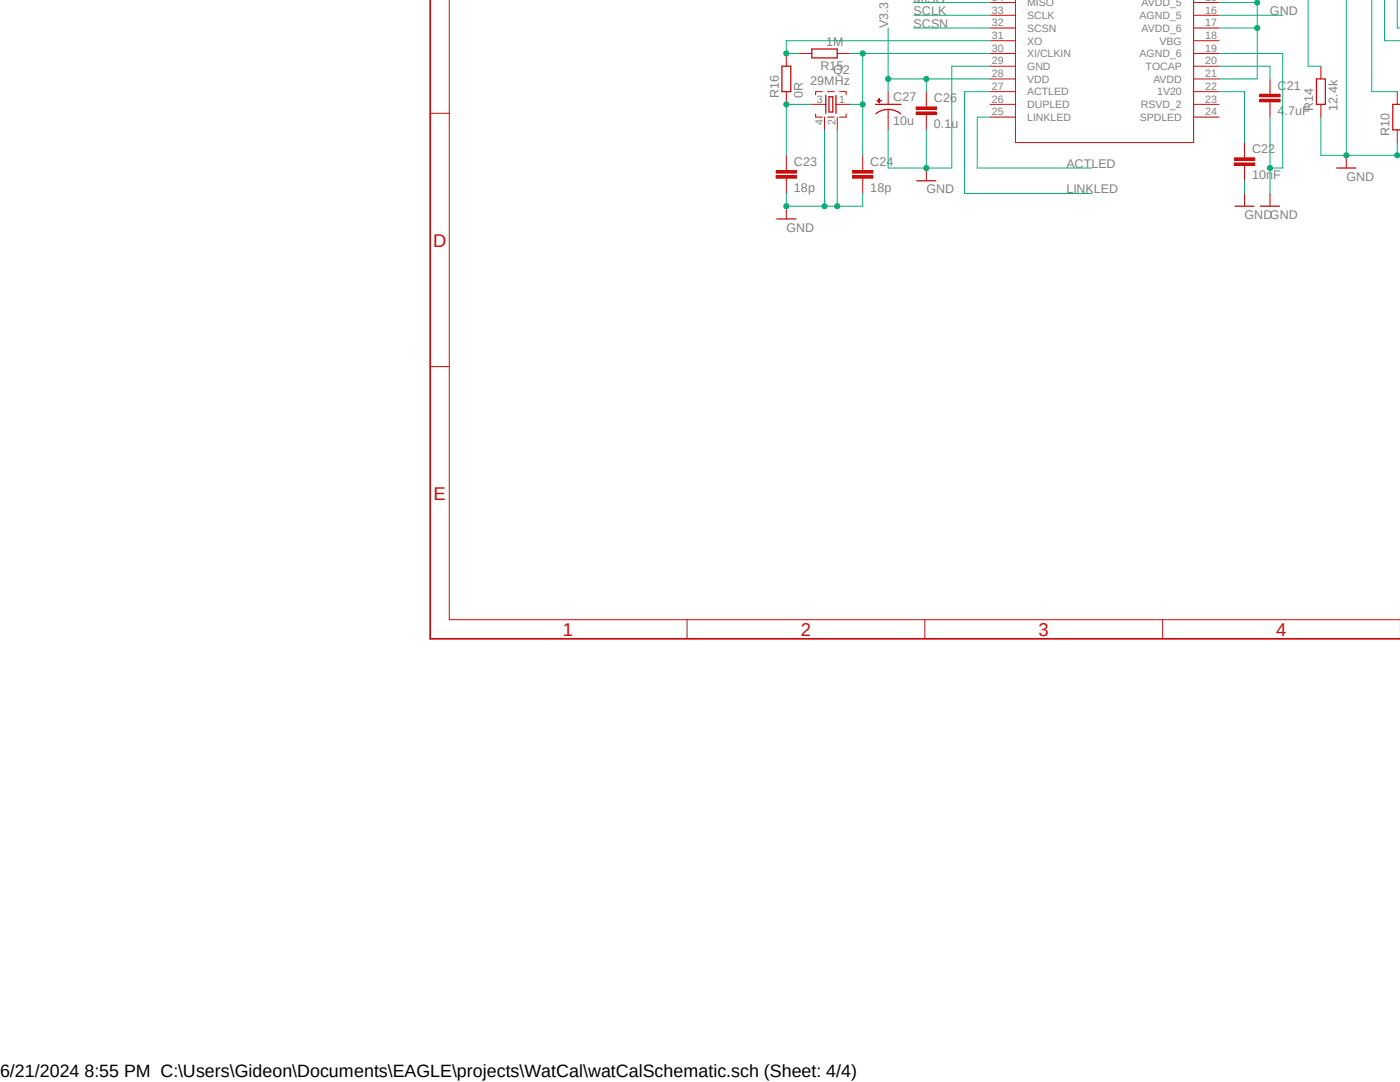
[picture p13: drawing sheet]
<svg xmlns="http://www.w3.org/2000/svg" width="279mm" height="216mm" viewBox="0 0 279 216" stroke-linecap="round" stroke-linejoin="round" font-family="sans-serif">
<defs><g id="words">
<g font-size="3.7" fill="#c90d0c">
<text x="86.4" y="49.2">D</text>
<text x="86.5" y="99.7">E</text>
<text x="112.4" y="126.9">1</text>
<text x="159.8" y="126.9">2</text>
<text x="207.3" y="126.9">3</text>
<text x="254.7" y="126.9">4</text>
</g>
<text font-size="3.6" x="0" y="214.9">6/21/2024 8:55 PM C:\Users\Gideon\Documents\EAGLE\projects\WatCal\watCalSchematic.sch (Sheet: 4/4)</text>
<g font-size="2.5" fill="#808080">
<text x="177.3" y="5.6" transform="rotate(-90 177.3 5.6)">V3.3</text>
<text x="182.3" y="5.6">SCSN</text>
<text x="182.3" y="3">SCLK</text>
<text x="182.3" y=".5">MISO</text>
<text x="253.5" y="3">GND</text>
<text x="164.9" y="9.1">1M</text>
<text x="161.7" y="17">29MHz</text>
<text x="163.7" y="14">R15</text>
<text x="166.3" y="14.7">Q2</text>
<text x="255" y="17.9">C21</text>
<text x="155.5" y="19.6" transform="rotate(-90 155.5 19.6)">R16</text>
<text x="160.2" y="19.6" transform="rotate(-90 160.2 19.6)">0R</text>
<text x="178.3" y="20.2">C27</text>
<text x="186.4" y="20.4">C26</text>
<text x="255" y="23">4.7uF</text>
<text x="262.1" y="22.1" transform="rotate(-90 262.1 22.1)">R14</text>
<text x="266.9" y="22.1" transform="rotate(-90 266.9 22.1)">12.4k</text>
<text x="178.3" y="25">10u</text>
<text x="186.4" y="25.5">0.1u</text>
<text x="277.3" y="27.2" transform="rotate(-90 277.3 27.2)">R10</text>
<text x="158.5" y="33.1">C23</text>
<text x="173.7" y="33.1">C24</text>
<text x="212.8" y="33.5">ACTLED</text>
<text x="249.9" y="35.7">10nF</text>
<text x="249.9" y="30.6">C22</text>
<text x="158.5" y="38.2">18p</text>
<text x="173.7" y="38.2">18p</text>
<text x="184.9" y="38.6">GND</text>
<text x="212.8" y="38.6">LINKLED</text>
<text x="268.7" y="36.1">GND</text>
<text x="156.9" y="46.2">GND</text>
<text x="248.4" y="43.7">GNDGND</text>
</g>
<g font-size="2.1" fill="#808080">
<text x="197.9" y="5.2">32</text>
<text x="197.9" y="2.7">33</text>
<text x="197.9" y=".2">34</text>
<text x="205" y="3.8">SCLK</text>
<text x="205" y="1.3">MISO</text>
<text x="227.4" y="3.8">AGND_5</text>
<text x="227.8" y="1.3">AVDD_5</text>
<text x="240.5" y=".2">15</text>
<text x="240.5" y="2.7">16</text>
<text x="240.5" y="5.2">17</text>
<text x="197.9" y="10.3">30</text>
<text x="197.9" y="7.8">31</text>
<text x="205" y="11.4">XI/CLKIN</text>
<text x="205" y="8.9">XO</text>
<text x="205" y="6.3">SCSN</text>
<text x="227.4" y="11.4">AGND_6</text>
<text x="227.8" y="6.3">AVDD_6</text>
<text x="231.4" y="8.9">VBG</text>
<text x="240.5" y="7.8">18</text>
<text x="240.5" y="10.3">19</text>
<text x="197.9" y="17.9">27</text>
<text x="197.9" y="15.4">28</text>
<text x="197.9" y="12.9">29</text>
<text x="205" y="16.5">VDD</text>
<text x="205" y="14">GND</text>
<text x="228.6" y="14">TOCAP</text>
<text x="230.2" y="16.5">AVDD</text>
<text x="240.5" y="12.9">20</text>
<text x="240.5" y="15.4">21</text>
<text x="240.5" y="17.9">22</text>
<text x="163" y="20.5">3</text>
<text x="167.5" y="20.5">1</text>
<text x="197.9" y="23">25</text>
<text x="197.9" y="20.5">26</text>
<text x="205" y="21.6">DUPLED</text>
<text x="205" y="19">ACTLED</text>
<text x="227.7" y="21.6">RSVD_2</text>
<text x="230.9" y="19">1V20</text>
<text x="240.5" y="20.5">23</text>
<text x="240.5" y="23">24</text>
<text x="164.2" y="24.9" transform="rotate(-90 164.2 24.9)">4</text>
<text x="166.8" y="24.9" transform="rotate(-90 166.8 24.9)">2</text>
<text x="205" y="24.1">LINKLED</text>
<text x="227.5" y="24.1">SPDLED</text>
</g>
</g></defs>
<path d="M275.7 -.1l-190.4 128.2" fill="none" stroke="#fff" stroke-width=".2"/>
<g fill="none" stroke="#c90d0c" stroke-width=".2">
<path d="M202.6 -.1v28.5h35.6v-28.4M197.6 .5h5M197.6 3h5M197.6 5.6h5M197.6 8.1h5M197.6 10.7h5M197.6 13.2h5M197.6 15.7h5M197.6 18.3h5M238.2 .5h5.1M238.2 3h5.1M238.2 5.6h5.1"/>
<path d="M238.2 8.1h5.1M238.2 10.7h5.1M238.2 13.2h5.1M238.2 15.7h5.1M238.2 18.3h5.1M253.4 18.3v.5M263.6 13.2v2.5M278.8 18.3v2.5M197.6 20.8h5M197.6 23.4h5M238.2 20.8h5.1M238.2 23.4h5.1"/>
<path d="M253.4 20.3v.5M263.6 20.8v2.6M268.7 31v2.5M278.8 25.9v2.5"/>
</g>
<path d="M262.7 15.7h1.8v5.1h-1.8zM266.8 33.5h3.8M279.4 20.8h-1.4v5.1h1.4" fill="none" stroke="#c90d0c" stroke-width=".25"/>
<path d="M251.4 18.8h4.1v.5h-4.1z" fill-rule="evenodd" fill="#c90d0c"/>
<path d="M251.4 18.8h4.1v.5h-4.1z" fill="none" stroke="#c90d0c" stroke-width=".2"/>
<path d="M251.4 19.8h4.1v.5h-4.1z" fill-rule="evenodd" fill="#c90d0c"/>
<path d="M251.4 19.8h4.1v.5h-4.1zM253.4 15.7v2.6M248.4 31v.5M248.4 33v.5M253.4 20.8v2.6" fill="none" stroke="#c90d0c" stroke-width=".2"/>
<path d="M246.3 31.5h4.1v.5h-4.1z" fill-rule="evenodd" fill="#c90d0c"/>
<path d="M246.3 31.5h4.1v.5h-4.1z" fill="none" stroke="#c90d0c" stroke-width=".2"/>
<path d="M246.3 32.5h4.1v.5h-4.1z" fill-rule="evenodd" fill="#c90d0c"/>
<g fill="none" stroke="#c90d0c" stroke-width=".2">
<path d="M164.1 18.3h-1.3v.6M165.1 18.3h1.4M167.5 18.3h1.4v.6M156.9 33.5v.5M156.9 35.6v.5M162 20.8h2.8M162.8 22.7v.7h1.3M164.5 23.4v2.5M165.1 23.4h1.4M166.8 20.8h2.8M167.1 23.4v2.5M168.9 22.7v.7h-1.4"/>
<path d="M246.3 32.5h4.1v.5h-4.1zM248.4 28.4v2.6M248.4 33.5v2.6M248.4 38.6v2.5M253.4 38.6v2.5"/>
</g>
<path d="M164.8 19v3.6M165.4 19.3h.8v3.1h-.8zM166.8 19v3.6M246.5 41.1h3.8M251.5 41.1h3.9" fill="none" stroke="#c90d0c" stroke-width=".25"/>
<path d="M154.9 34h4.1v.5h-4.1z" fill-rule="evenodd" fill="#c90d0c"/>
<path d="M154.9 34h4.1v.5h-4.1z" fill="none" stroke="#c90d0c" stroke-width=".2"/>
<path d="M154.9 35.1h4.1v.5h-4.1z" fill-rule="evenodd" fill="#c90d0c"/>
<path d="M154.9 35.1h4.1v.5h-4.1zM156.9 31v2.5M156.9 36.1v2.5M172.2 33.5v.5M172.2 35.6v.5" fill="none" stroke="#c90d0c" stroke-width=".2"/>
<path d="M170.1 34h4.1v.5h-4.1z" fill-rule="evenodd" fill="#c90d0c"/>
<path d="M170.1 34h4.1v.5h-4.1z" fill="none" stroke="#c90d0c" stroke-width=".2"/>
<path d="M170.1 35.1h4.1v.5h-4.1z" fill-rule="evenodd" fill="#c90d0c"/>
<path d="M156.9 10.7v2.5M156.9 18.3v2.5M159.5 10.7h2.5M167.1 10.7h2.5M170.1 35.1h4.1v.5h-4.1zM172.2 31v2.5M172.2 36.1v2.5M184.9 20.8v.5M184.9 22.9v.5M156.9 41.1v2.6" fill="none" stroke="#c90d0c" stroke-width=".2"/>
<path d="M156 13.2h1.8v5.1h-1.8zM162 9.8h5.1v1.8h-5.1zM155 43.7h3.8" fill="none" stroke="#c90d0c" stroke-width=".25"/>
<path d="M182.8 21.3h4.1v.5h-4.1z" fill-rule="evenodd" fill="#c90d0c"/>
<path d="M182.8 21.3h4.1v.5h-4.1z" fill="none" stroke="#c90d0c" stroke-width=".2"/>
<path d="M182.8 22.4h4.1v.5h-4.1z" fill-rule="evenodd" fill="#c90d0c"/>
<path d="M184.9 18.3v2.5M177.2 21.8v1.6M182.8 22.4h4.1v.5h-4.1zM184.9 23.4v2.5" fill="none" stroke="#c90d0c" stroke-width=".2"/>
<path d="M174.7 20.8h5.1M174.8 22.7a4 4 0 0 1 4.9 0" fill="none" stroke="#c90d0c" stroke-width=".25"/>
<path d="M175 20.1l.9 .1z" fill-rule="evenodd" fill="#c90d0c"/>
<path d="M175 20.1l.9 .1z" fill="none" stroke="#c90d0c" stroke-width=".2"/>
<path d="M175.4 19.7l.1 .8z" fill-rule="evenodd" fill="#c90d0c"/>
<path d="M89.7 -.1v123.8h189.7M175.4 19.7l.1 .8zM177.2 18.3v2.5M85.9 22.6h3.8M177.2 23.4v2.5M184.9 33.5v2.6M85.9 73.2h3.8M137.1 123.7v3.8M184.6 123.7v3.8M232 123.7v3.8" fill="none" stroke="#c90d0c" stroke-width=".2"/>
<path d="M183 36.1h3.8" fill="none" stroke="#c90d0c" stroke-width=".25"/>
<path d="M85.9 -.1v127.6h193.5" fill="none" stroke="#c90d0c" stroke-width=".34"/>
<path d="M177.2 5.6v12.7M184.9 15.7h12.7" fill="none" stroke="#0dab76" stroke-width=".2"/>
<circle cx="177.2" cy="15.7" r=".51" fill="#0dab76"/>
<g fill="none" stroke="#0dab76" stroke-width=".2">
<path d="M177.2 15.7h7.7v2.6"/>
<circle cx="177.2" cy="15.7" r=".51"/>
</g>
<circle cx="184.9" cy="15.7" r=".51" fill="#0dab76"/>
<g fill="none" stroke="#0dab76" stroke-width=".2">
<path d="M250.9 -.1v15.8h-7.6M243.3 5.6h7.6"/>
<circle cx="184.9" cy="15.7" r=".51"/>
</g>
<circle cx="250.9" cy="5.6" r=".51" fill="#0dab76"/>
<g fill="none" stroke="#0dab76" stroke-width=".2">
<path d="M243.3 .5h7.6"/>
<circle cx="250.9" cy="5.6" r=".51"/>
</g>
<circle cx="250.9" cy=".5" r=".51" fill="#0dab76"/>
<g fill="none" stroke="#0dab76" stroke-width=".2">
<path d="M268.7 -.1v31.1h10.1v-2.6M243.3 3h12.7"/>
<circle cx="250.9" cy=".5" r=".51"/>
</g>
<circle cx="268.7" cy="31" r=".51" fill="#0dab76"/>
<g fill="none" stroke="#0dab76" stroke-width=".2">
<path d="M278.8 31h.6"/>
<circle cx="268.7" cy="31" r=".51"/>
</g>
<circle cx="278.8" cy="31" r=".51" fill="#0dab76"/>
<g fill="none" stroke="#0dab76" stroke-width=".2">
<path d="M243.3 10.7h12.7v22.8h-2.6M253.4 23.4v15.2M263.6 23.4v7.6h5.1"/>
<circle cx="278.8" cy="31" r=".51"/>
</g>
<circle cx="253.4" cy="33.5" r=".51" fill="#0dab76"/>
<g fill="none" stroke="#0dab76" stroke-width=".2">
<path d="M156.9 38.6v2.5M172.2 38.6v2.5h-5.1M248.4 36.1v2.5"/>
<circle cx="253.4" cy="33.5" r=".51"/>
</g>
<circle cx="156.9" cy="41.1" r=".51" fill="#0dab76"/>
<g fill="none" stroke="#0dab76" stroke-width=".2">
<path d="M164.5 25.9v15.2M156.9 41.1h10.2"/>
<circle cx="156.9" cy="41.1" r=".51"/>
</g>
<circle cx="164.5" cy="41.1" r=".51" fill="#0dab76"/>
<g fill="none" stroke="#0dab76" stroke-width=".2">
<path d="M167.1 25.9v15.2"/>
<circle cx="164.5" cy="41.1" r=".51"/>
</g>
<circle cx="167.1" cy="41.1" r=".51" fill="#0dab76"/>
<g fill="none" stroke="#0dab76" stroke-width=".2">
<path d="M197.6 13.2h-7.7v20.3h-5v-7.6"/>
<circle cx="167.1" cy="41.1" r=".51"/>
</g>
<circle cx="184.9" cy="33.5" r=".51" fill="#0dab76"/>
<g fill="none" stroke="#0dab76" stroke-width=".2">
<path d="M261.1 -.1v13.3h2.5M273.8 -.1v18.4h5M276.3 -.1v8.2h3.1M278.8 0v5.6h.6M169.6 10.7h28M243.3 18.3h5.1v10.1M243.3 13.2h10.1v2.5M172.2 20.8v10.2M177.2 25.9v7.6h7.7"/>
<circle cx="184.9" cy="33.5" r=".51"/>
</g>
<circle cx="172.2" cy="10.7" r=".51" fill="#0dab76"/>
<g fill="none" stroke="#0dab76" stroke-width=".2">
<path d="M172.2 10.7v10.1h-2.6"/>
<circle cx="172.2" cy="10.7" r=".51"/>
</g>
<circle cx="172.2" cy="20.8" r=".51" fill="#0dab76"/>
<g fill="none" stroke="#0dab76" stroke-width=".2">
<path d="M197.6 8.1h-40.7v2.6h2.6"/>
<circle cx="172.2" cy="20.8" r=".51"/>
</g>
<circle cx="156.9" cy="10.7" r=".51" fill="#0dab76"/>
<g fill="none" stroke="#0dab76" stroke-width=".2">
<path d="M162 20.8h-5.1v10.2"/>
<circle cx="156.9" cy="10.7" r=".51"/>
</g>
<circle cx="156.9" cy="20.8" r=".51" fill="#0dab76"/>
<g fill="none" stroke="#0dab76" stroke-width=".2">
<path d="M182.3 5.6h15.3M182.3 3h15.3M182.3 .5h15.3M197.6 18.3h-5.1v20.3h25.4M197.6 23.4h-2.6v10.1h22.9"/>
<circle cx="156.9" cy="20.8" r=".51"/>
</g>
<use href="#words"/>
</svg>
